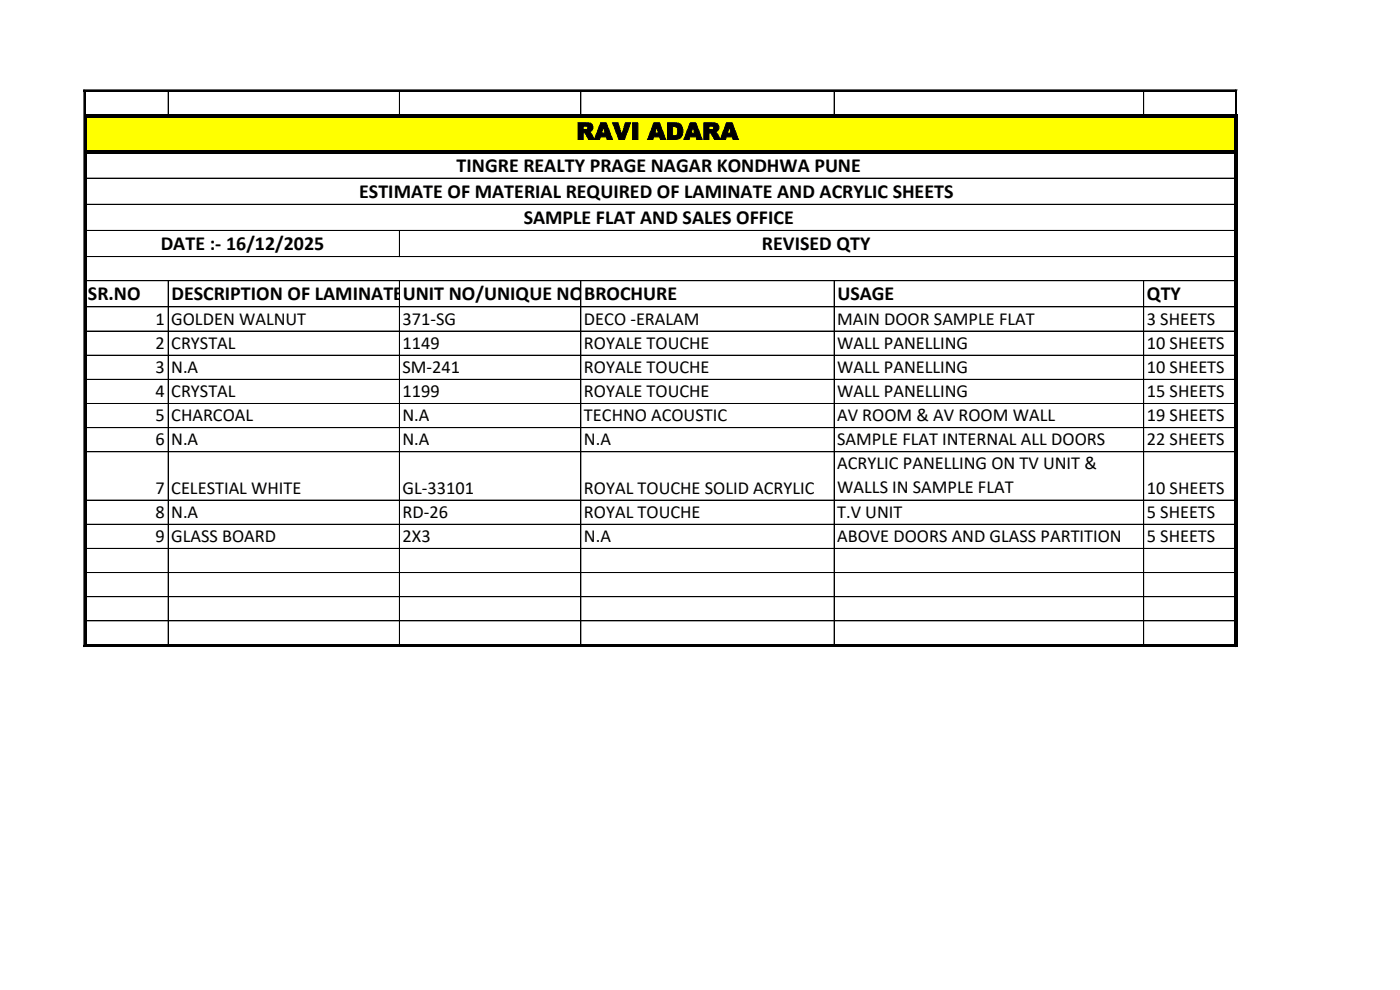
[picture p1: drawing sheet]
<svg xmlns="http://www.w3.org/2000/svg" width="297mm" height="210mm" viewBox="0 0 297 210" stroke-linecap="round" stroke-linejoin="round" font-family="sans-serif">
<defs><g id="words">
<text font-size="5" x="122.2" y="29.6">RAVI ADARA</text>
<g font-size="4.2">
<text x="76.2" y="42">ESTIMATE OF MATERIAL REQUIRED OF LAMINATE AND ACRYLIC SHEETS</text>
<text x="96.9" y="36.4">TINGRE REALTY PRAGE NAGAR KONDHWA PUNE</text>
<text x="111.1" y="47.5">SAMPLE FLAT AND SALES OFFICE</text>
<text x="34.1" y="53.1">DATE :- 16/12/2025</text>
<text x="161.7" y="53.1">REVISED QTY</text>
<text x="18.7" y="63.7">SR.NO</text>
<text x="36.4" y="63.7">DESCRIPTION OF LAMINATE</text>
<text x="85.4" y="63.7">UNIT NO/UNIQUE NO</text>
<text x="123.9" y="63.7">BROCHURE</text>
<text x="177.7" y="63.7">USAGE</text>
<text x="243.3" y="63.7">QTY</text>
</g>
<g font-size="3.9">
<text x="33" y="68.9">1</text>
<text x="36.3" y="68.9">GOLDEN WALNUT</text>
<text x="85.4" y="68.9">371-SG</text>
<text x="123.9" y="68.9">DECO -ERALAM</text>
<text x="177.6" y="68.9">MAIN DOOR SAMPLE FLAT</text>
<text x="243.3" y="68.9">3 SHEETS</text>
<text x="33" y="74">2</text>
<text x="36.3" y="74">CRYSTAL</text>
<text x="85.4" y="74.1">1149</text>
<text x="123.9" y="74">ROYALE TOUCHE</text>
<text x="177.6" y="74">WALL PANELLING</text>
<text x="243.3" y="74">10 SHEETS</text>
<text x="33" y="79.1">3</text>
<text x="36.3" y="79.1">N.A</text>
<text x="85.4" y="79.1">SM-241</text>
<text x="123.9" y="79.1">ROYALE TOUCHE</text>
<text x="177.6" y="79.1">WALL PANELLING</text>
<text x="243.3" y="79.1">10 SHEETS</text>
<text x="33" y="84.2">4</text>
<text x="33" y="89.3">5</text>
<text x="36.3" y="84.2">CRYSTAL</text>
<text x="36.3" y="89.3">CHARCOAL</text>
<text x="85.4" y="84.2">1199</text>
<text x="85.4" y="89.3">N.A</text>
<text x="123.9" y="84.2">ROYALE TOUCHE</text>
<text x="123.9" y="89.3">TECHNO ACOUSTIC</text>
<text x="177.6" y="84.2">WALL PANELLING</text>
<text x="177.6" y="89.3">AV ROOM &amp; AV ROOM WALL</text>
<text x="243.3" y="84.2">15 SHEETS</text>
<text x="243.3" y="89.3">19 SHEETS</text>
<text x="33" y="94.5">6</text>
<text x="36.3" y="94.5">N.A</text>
<text x="85.4" y="94.5">N.A</text>
<text x="123.9" y="94.5">N.A</text>
<text x="177.6" y="94.5">SAMPLE FLAT INTERNAL ALL DOORS</text>
<text x="243.3" y="94.5">22 SHEETS</text>
<text x="177.6" y="99.5">ACRYLIC PANELLING ON TV UNIT &amp;</text>
<text x="33" y="104.7">7</text>
<text x="36.3" y="104.7">CELESTIAL WHITE</text>
<text x="85.4" y="104.7">GL-33101</text>
<text x="123.9" y="104.7">ROYAL TOUCHE SOLID ACRYLIC</text>
<text x="177.6" y="104.6">WALLS IN SAMPLE FLAT</text>
<text x="243.3" y="104.7">10 SHEETS</text>
<text x="33" y="109.8">8</text>
<text x="36.3" y="109.8">N.A</text>
<text x="85.4" y="109.8">RD-26</text>
<text x="123.9" y="109.8">ROYAL TOUCHE</text>
<text x="177.6" y="109.8">T.V UNIT</text>
<text x="243.3" y="109.8">5 SHEETS</text>
<text x="33" y="115">9</text>
<text x="36.3" y="115">GLASS BOARD</text>
<text x="85.4" y="115">2X3</text>
<text x="123.9" y="115">N.A</text>
<text x="177.6" y="115">ABOVE DOORS AND GLASS PARTITION</text>
<text x="243.3" y="115">5 SHEETS</text>
</g>
</g></defs>
<path d="M18.1 24.6h244.1v7.7h-244.1z" fill-rule="evenodd" fill="#ff0"/>
<g fill="none" stroke="#000" stroke-width=".21">
<path d="M35.7 19.3v4.9M84.7 19.3v4.9M123.2 19.3v4.9M177 19.3v4.9M242.6 19.3v4.9M262.1 19.1v118.1M262.3 19.3v4.9M262.4 19.1h-244.6v118.1M18.3 37.8h243.7M18.3 43.3h243.7M18.3 48.9h243.7M18.3 54.4h243.7"/>
<path d="M18.3 59.5h243.7M35.7 59.6v77.1M84.7 48.9v5.5M84.7 59.6v77.1M123.2 59.6v77.1M177 59.6v77.1M242.6 59.6v77.1M18.3 65.1h243.7M18.3 70.2h243.7M18.3 75.3h243.7M18.3 80.5h243.7M18.3 85.6h243.7"/>
<path d="M18.3 90.7h243.7M18.3 95.8h243.7M18.3 106.1h243.7M18.3 111.2h243.7M18.3 116.3h243.7M17.8 136.9h244.6M18.3 121.5h243.7M18.3 126.6h243.7M18.3 131.7h243.7"/>
</g>
<path d="M18.2 24.2v113" fill="none" stroke="#000" stroke-width=".22"/>
<g fill="#000">
<path d="M18.3 24.2h244.2v.7h-244.2z" fill-rule="evenodd"/>
<path d="M18.3 31.9h244.2v.7h-244.2z" fill-rule="evenodd"/>
<path d="M18.3 136.7h244.2v.5h-244.2z" fill-rule="evenodd"/>
<path d="M262 24.9h.5v112.3h-.5z" fill-rule="evenodd"/>
</g>
<path d="M17.8 19.2h244.7M17.9 19v118.2M262.3 19v118.2M17.8 137h244.7" fill="none" stroke="#000" stroke-width=".34"/>
<use href="#words"/>
</svg>
